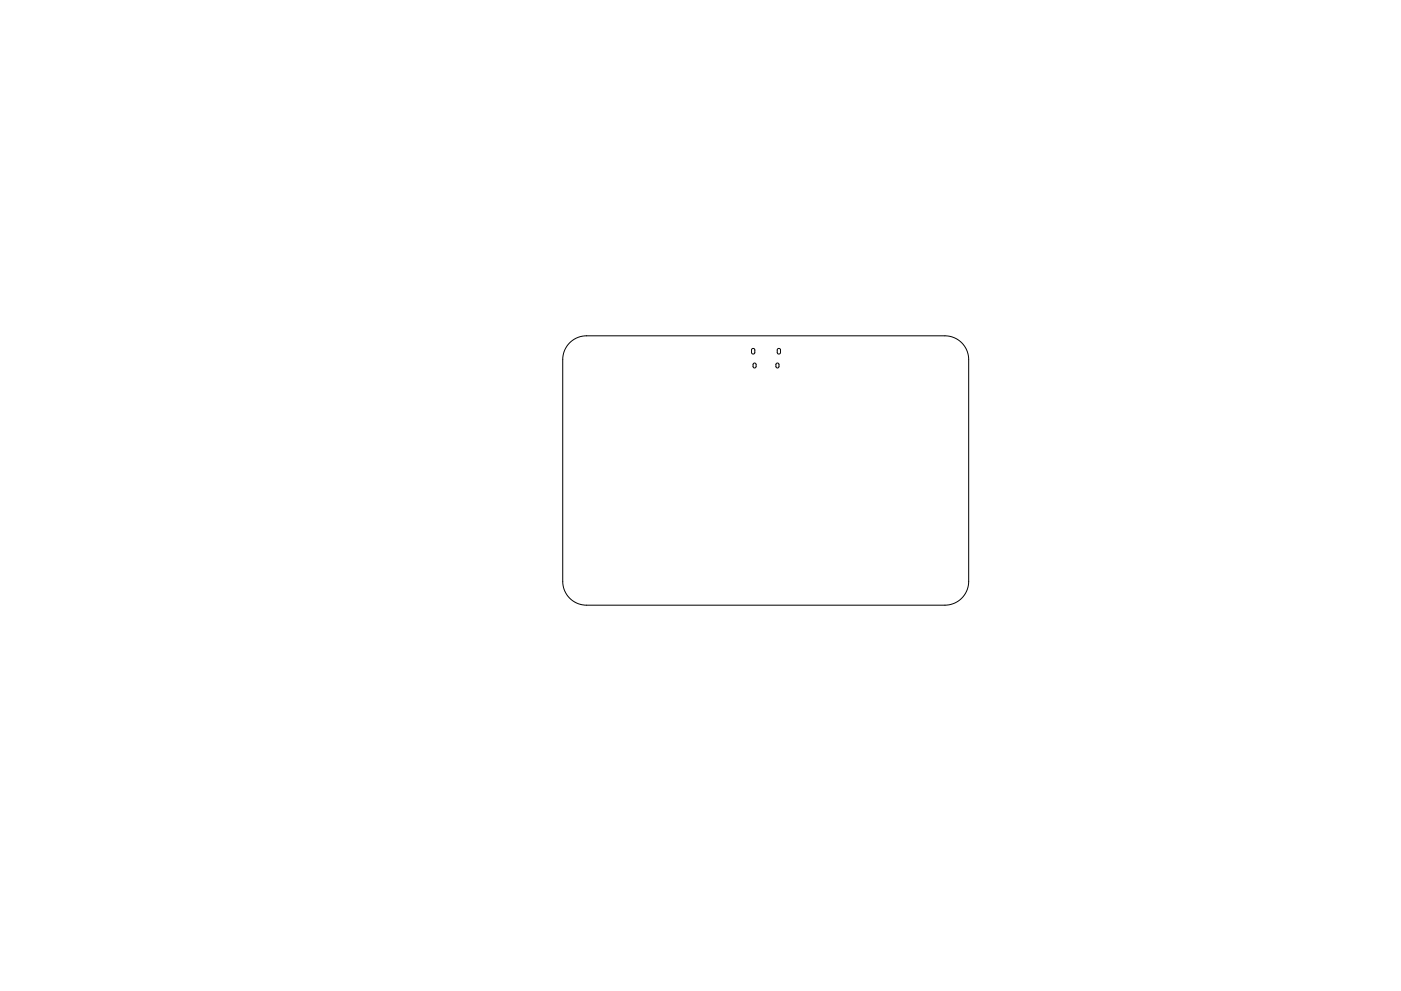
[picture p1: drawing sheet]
<svg xmlns="http://www.w3.org/2000/svg" width="297mm" height="210mm" viewBox="0 0 297 210" stroke-linecap="round" stroke-linejoin="round" font-family="sans-serif">
<path d="M159.4 74l.4-.1 .2 .2v.7l-.2 .3-.4-.2zM159.8 77.1l.3-.1 .2 .2v.6l-.2 .3-.4-.2zM164.6 77.1l.3-.1 .2 .2v.6l-.2 .3-.4-.2zM164.9 74l.3-.1 .3 .2v.7l-.2 .3-.5-.2zM205.4 123.4a5 5 0 0 1-5 5h-76a5 5 0 0 1-5.1-5v-47.1a5 5 0 0 1 5.1-5.1h75.9a5 5 0 0 1 5.1 5.1v47.1" fill="none" stroke="#000" stroke-width=".21"/>
</svg>
